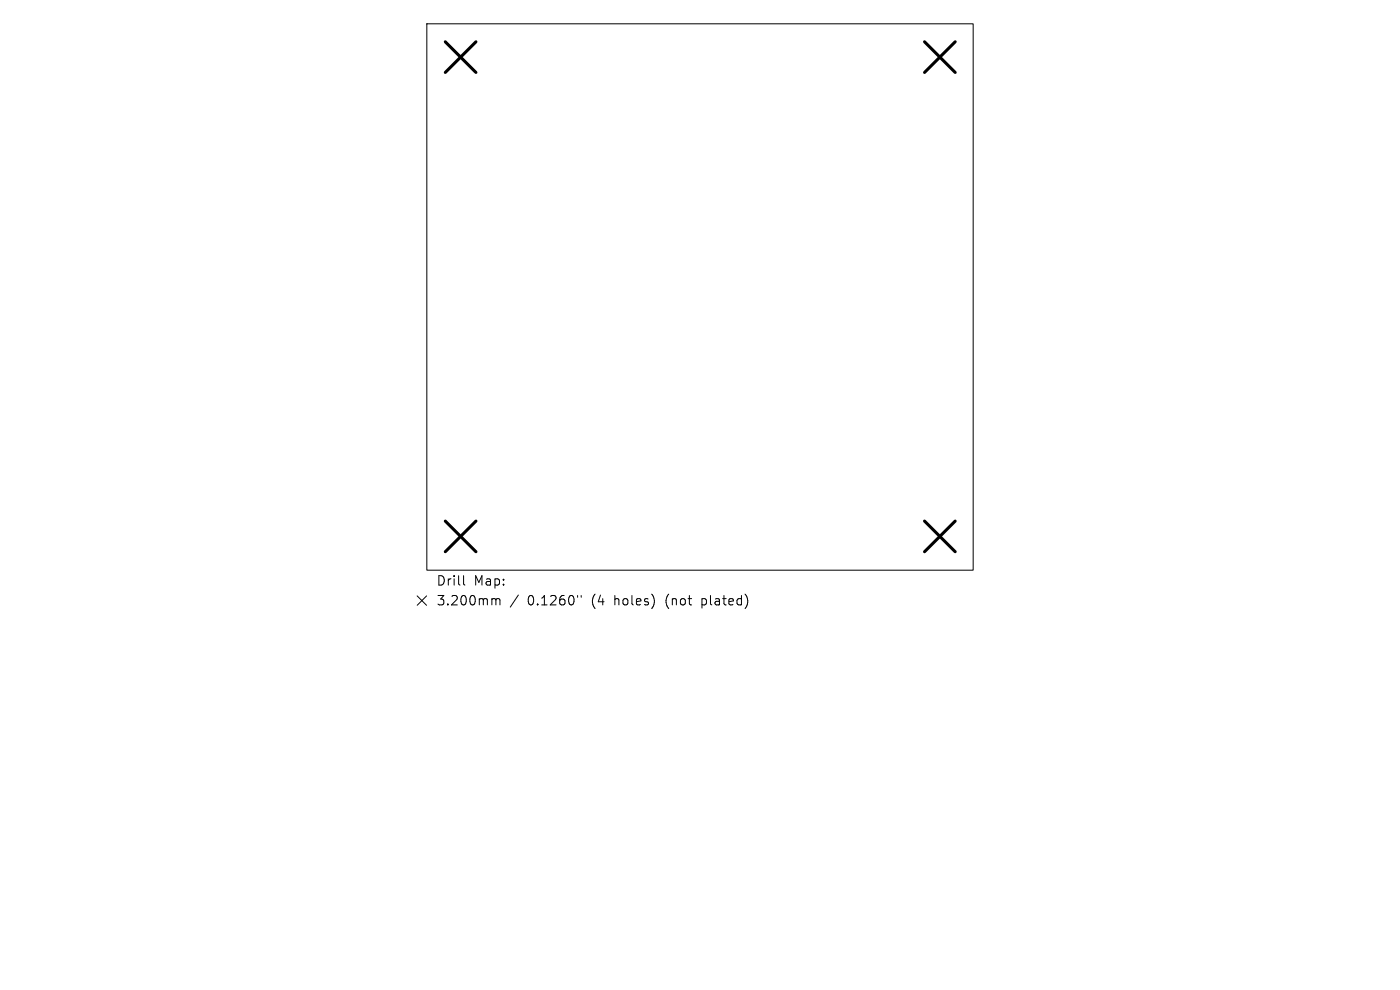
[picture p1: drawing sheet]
<svg xmlns="http://www.w3.org/2000/svg" width="297mm" height="210mm" viewBox="0 0 297 210" stroke-linecap="round" stroke-linejoin="round" font-family="sans-serif">
<defs><g id="words">
<g font-size="2.8">
<text x="92.5" y="124.5">Drill</text>
<text x="100.5" y="124.5">Map:</text>
<text x="92.5" y="128.7">3.200mm</text>
<text x="111.9" y="128.7">0.1260&quot;</text>
<text x="125.7" y="128.7">(4</text>
<text x="130.6" y="128.7">holes)</text>
<text x="141.7" y="128.7">(not</text>
<text x="149.5" y="128.7">plated)</text>
</g>
</g></defs>
<path d="M90.5 5.1h116v115.9h-116zM88.5 126.4l2 2M90.5 126.4l-2 2M98.3 122.1v1.7l.3 .3M104.6 127h.3l.3 .3M105.2 127.3l.3-.3 .5 .1 .1 1.2M105.2 127.3v1M110 126.2l-1.8 2.6M122.5 126.3v.4M123.3 126.3v.4" fill="none" stroke="#000" stroke-width=".21"/>
<path d="M94.5 8.9l6.5 6.5M101 8.9l-6.5 6.5M196.1 8.9l6.5 6.5M202.6 8.9l-6.5 6.5M94.5 110.5l6.5 6.5M101 110.5l-6.5 6.5M196.1 110.5l6.5 6.5M202.6 110.5l-6.5 6.5" fill="none" stroke="#000" stroke-width=".65"/>
<use href="#words"/>
</svg>
